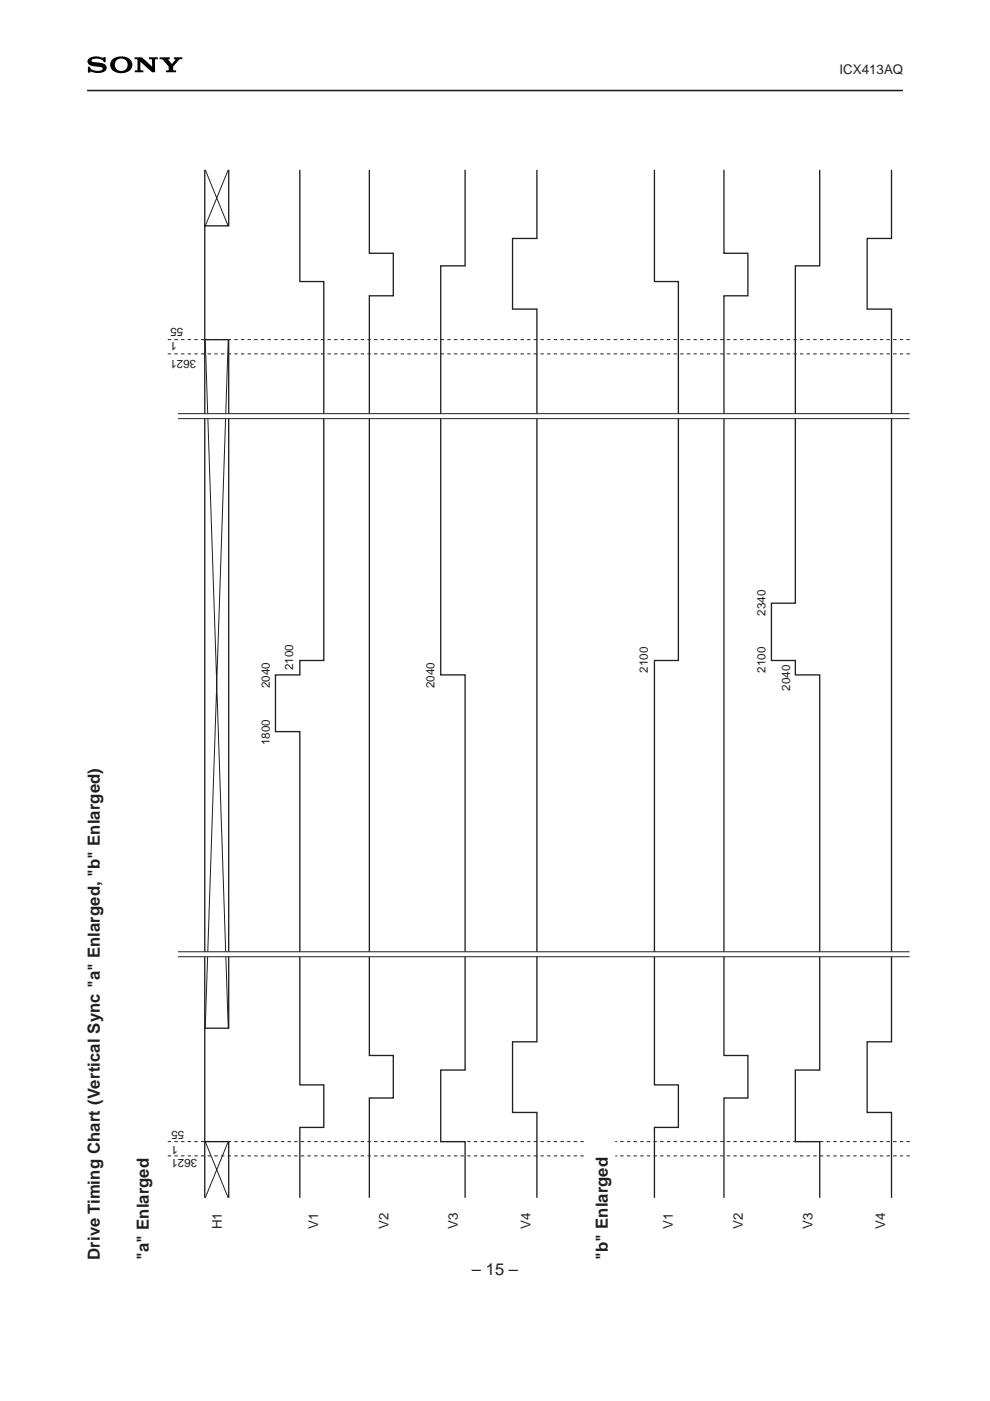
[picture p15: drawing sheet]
<svg xmlns="http://www.w3.org/2000/svg" width="210mm" height="297mm" viewBox="0 0 210 297" stroke-linecap="round" stroke-linejoin="round" font-family="sans-serif">
<defs><g id="words">
<g font-size="3.5" fill="#231f20">
<text x="21.2" y="267.1" transform="rotate(-90 21.2 267.1)">Drive Timing Chart (Vertical Sync &quot;a&quot; Enlarged, &quot;b&quot; Enlarged)</text>
<text x="31.6" y="267.1" transform="rotate(-90 31.6 267.1)">&quot;a&quot; Enlarged</text>
<text x="128.9" y="267.1" transform="rotate(-90 128.9 267.1)">&quot;b&quot; Enlarged</text>
<text x="100" y="270.3">– 15 –</text>
</g>
<g font-size="2.8" fill="#231f20">
<text x="178" y="15.6">ICX413AQ</text>
<text x="47" y="260.7" transform="rotate(-90 47 260.7)">H1</text>
<text x="67.5" y="260.5" transform="rotate(-90 67.5 260.5)">V1</text>
<text x="82.3" y="260.5" transform="rotate(-90 82.3 260.5)">V2</text>
<text x="97.1" y="260.5" transform="rotate(-90 97.1 260.5)">V3</text>
<text x="112.5" y="260.5" transform="rotate(-90 112.5 260.5)">V4</text>
<text x="142.6" y="260.5" transform="rotate(-90 142.6 260.5)">V1</text>
<text x="157.5" y="260.5" transform="rotate(-90 157.5 260.5)">V2</text>
<text x="172.3" y="260.5" transform="rotate(-90 172.3 260.5)">V3</text>
<text x="187.7" y="260.5" transform="rotate(-90 187.7 260.5)">V4</text>
</g>
<g font-size="2.5" fill="#231f20">
<text x="38.8" y="69.5" transform="rotate(-180 38.8 69.5)">55</text>
<text x="37.5" y="72.6" transform="rotate(-180 37.5 72.6)">1</text>
<text x="41.6" y="76.3" transform="rotate(-180 41.6 76.3)">3621</text>
<text x="162.3" y="130.6" transform="rotate(-90 162.3 130.6)">2340</text>
<text x="62.2" y="142.1" transform="rotate(-90 62.2 142.1)">2100</text>
<text x="137.4" y="142.6" transform="rotate(-90 137.4 142.6)">2100</text>
<text x="162.3" y="142.6" transform="rotate(-90 162.3 142.6)">2100</text>
<text x="57.2" y="145.9" transform="rotate(-90 57.2 145.9)">2040</text>
<text x="92.1" y="145.9" transform="rotate(-90 92.1 145.9)">2040</text>
<text x="167.5" y="146.5" transform="rotate(-90 167.5 146.5)">2040</text>
<text x="57.2" y="158" transform="rotate(-90 57.2 158)">1800</text>
<text x="39.1" y="239.7" transform="rotate(-180 39.1 239.7)">55</text>
<text x="37.7" y="242.9" transform="rotate(-180 37.7 242.9)">1</text>
<text x="41.8" y="245.7" transform="rotate(-180 41.8 245.7)">3621</text>
</g>
</g></defs>
<path d="M18.5 19.2h172.9" fill="none" stroke="#231f20" stroke-width=".34"/>
<path d="M18.7 12.5a3.4 3.4 0 0 1 3.3-.3v-.1h.4v1.1h-.4a1.73 1.73 0 0 0-2.6-.3 2.17 2.17 0 0 0 1.7 .4 1.17 1.17 0 0 1 1.2 .4 1.17 1.17 0 0 1 .1 1.2 3.6 3.6 0 0 1-3.3 .3v.2h-.5v-1.3h.5a1.74 1.74 0 0 0 2.4 .8l.3-.3a2.28 2.28 0 0 0-1.9-.6 1.04 1.04 0 0 1-1.1-.3 1.04 1.04 0 0 1-.1-1.2zM23.9 12.6a2.82 2.82 0 0 1 4 .5 1.79 1.79 0 0 1-1.8 2.4h-.4v-.5a1.32 1.32 0 0 0 1.2-1.9 1.32 1.32 0 0 0-2.3-.2 1.32 1.32 0 0 0 .8 2.1h.3v.5a1.91 1.91 0 0 1-2.2-2.4zM28.5 12.2h1.6l2.2 1.9-.1-1.5h-.6v-.4h1.9v.4h-.6v2.7h-.6l-2.5-2.2v1.8h.6v.4h-1.8v-.4l.5-.1 .1-2-.1-.2h-.6zM33.8 12.2h2.2v.3l-.3 .2 .7 .9 .8-.9-.3-.1v-.4h1.7v.4h-.5l-1.4 1.5v.7l.6 .1v.4h-2.1v-.4l.6-.1v-.5a3.1 3.1 0 0 0-1.2-1.6l-.8-.1z" fill="#000"/>
<path d="M43.4 36v218M48.5 36v11.9h-5.1M63.6 36v23.7h5v80.3h-5v3.1h-5.2v12h5.2v74.9h5v9h-5v15M78.3 36v17.7h5.1v9h-5.1v161.1h5.1v9h-5.1v21.2M98.6 36v20.4h-5.2v86.7h5.2v83.8h-5.2v15.2h5.2v11.9M113.8 36v14.6h-5.1v14.9h5.1v155.4h-5.1v15h5.1v18.1M138.8 36v23.7h5v80.3h-5v90h5v9h-5v15M153.5 36v17.7h5.1v9h-5.1v161.1h5.1v9h-5.1v21.2M173.8 36v20.4h-5.2v71.5h-5v12.1h5v3.1h5.2v83.8h-5.2v15.2h5.2v11.9M189 36v14.6h-5.1v14.9h5.1v155.4h-5.1v15h5.1v18.1M43.4 72h5.1v146h-5.1M43.4 242h5.1v12" fill="none" stroke="#231f20" stroke-width=".28"/>
<path d="M43.5 36l4.9 11.9M48.4 36l-4.9 11.9M43.5 72l4.9 145.9M48.4 72l-4.9 145.9M43.5 242l4.9 12M48.4 242l-4.9 12" fill="none" stroke="#231f20" stroke-width=".21"/>
<path d="M35.6 72h158M35.6 75h158M35.6 242h158M35.6 245.1h158" fill="none" stroke="#231f20" stroke-width=".21" stroke-dasharray=".7 .7" stroke-linecap="butt"/>
<g fill="#fff" stroke="#231f20" stroke-width=".21">
<path d="M37.1 201.8h155.8v1h-155.8z"/>
<path d="M37.1 87.7h155.8v1.1h-155.8z"/>
</g>
<g fill="#fff">
<path d="M36.8 201.4h.9v1.9h-.9z"/>
<path d="M36.8 87.3h.9v1.9h-.9z"/>
</g>
<path d="M124.3 241.2h6.1v5.6h-6.1z" fill-rule="evenodd" fill="#fff" stroke="#fff" stroke-width=".21"/>
<use href="#words"/>
</svg>
